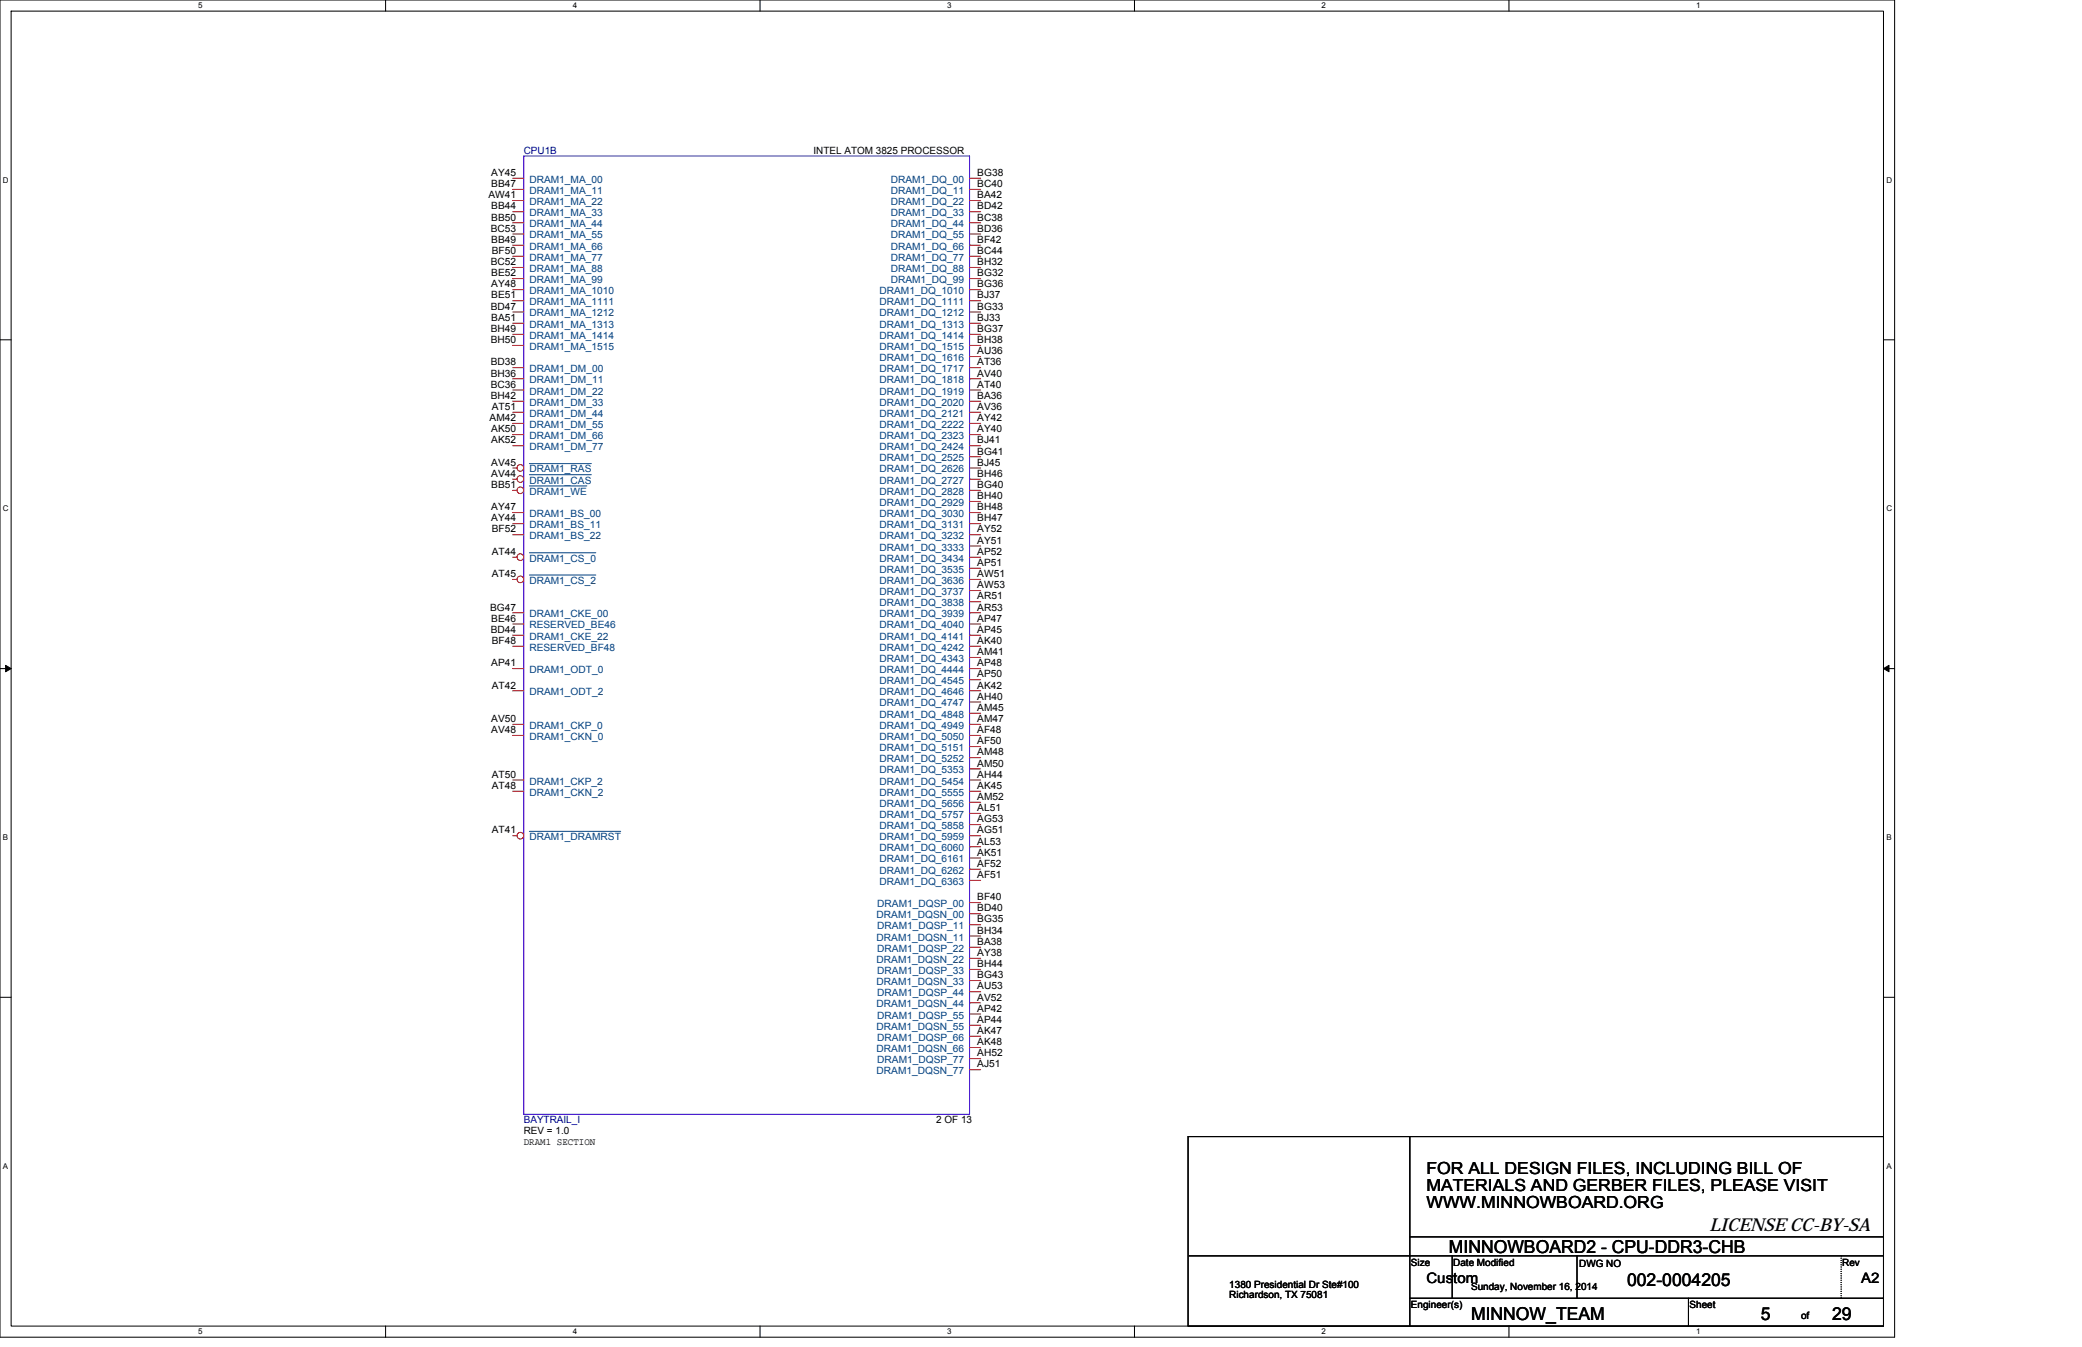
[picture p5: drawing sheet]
<svg xmlns="http://www.w3.org/2000/svg" width="432mm" height="279mm" viewBox="0 0 432 279" stroke-linecap="round" stroke-linejoin="round" font-family="sans-serif">
<defs><g id="words">
<g font-size="3.7">
<text x="354.6" y="255.3">LICENSE CC-BY-SA</text>
<text x="300.5" y="259.9">MINNOWBOARD2 - CPU-DDR3-CHB</text>
<text x="337.5" y="266.8">002-0004205</text>
<text x="305.1" y="273.7">MINNOW_TEAM</text>
<text x="365.2" y="273.7">5</text>
<text x="380" y="273.7">29</text>
</g>
<g font-size="3.5">
<text x="295.8" y="243.5">FOR ALL DESIGN FILES, INCLUDING BILL OF</text>
<text x="295.8" y="247">MATERIALS AND GERBER FILES, PLEASE VISIT</text>
<text x="295.8" y="250.6">WWW.MINNOWBOARD.ORG</text>
</g>
<g font-size="3">
<text x="295.8" y="266.2">Custom</text>
<text x="386" y="266.2">A2</text>
</g>
<g font-size="2.1" fill="#000080">
<text x="108.6" y="31.9">CPU1B</text>
<text x="108.6" y="233">BAYTRAIL_I</text>
</g>
<g font-size="2.1">
<text x="168.7" y="31.9">INTEL ATOM 3825 PROCESSOR</text>
<text x="101.3" y="41.1">AW41</text>
<text x="101.9" y="38.8">BB47</text>
<text x="101.9" y="36.5">AY45</text>
<text x="202.7" y="41.1">BA42</text>
<text x="202.7" y="38.8">BC40</text>
<text x="202.7" y="36.5">BG38</text>
<text x="101.9" y="45.7">BB50</text>
<text x="101.9" y="43.4">BB44</text>
<text x="202.7" y="45.7">BC38</text>
<text x="202.7" y="43.4">BD42</text>
<text x="101.8" y="48">BC53</text>
<text x="101.9" y="50.4">BB49</text>
<text x="102" y="52.7">BF50</text>
<text x="202.7" y="52.7">BC44</text>
<text x="202.7" y="50.4">BF42</text>
<text x="202.7" y="48">BD36</text>
<text x="101.8" y="55">BC52</text>
<text x="101.9" y="59.6">AY48</text>
<text x="101.9" y="57.3">BE52</text>
<text x="202.7" y="59.6">BG36</text>
<text x="202.7" y="57.3">BG32</text>
<text x="202.7" y="55">BH32</text>
<text x="101.8" y="64.2">BD47</text>
<text x="101.9" y="61.9">BE51</text>
<text x="202.7" y="64.2">BG33</text>
<text x="202.7" y="61.9">BJ37</text>
<text x="101.8" y="71.2">BH50</text>
<text x="101.8" y="68.9">BH49</text>
<text x="101.9" y="66.5">BA51</text>
<text x="202.7" y="71.2">BH38</text>
<text x="202.7" y="68.9">BG37</text>
<text x="202.7" y="66.5">BJ33</text>
<text x="101.8" y="75.8">BD38</text>
<text x="202.7" y="75.8">AT36</text>
<text x="202.7" y="73.5">AU36</text>
<text x="101.8" y="82.7">BH42</text>
<text x="101.8" y="80.4">BC36</text>
<text x="101.8" y="78.1">BH36</text>
<text x="202.7" y="82.7">BA36</text>
<text x="202.7" y="80.4">AT40</text>
<text x="202.7" y="78.1">AV40</text>
<text x="101.5" y="87.3">AM42</text>
<text x="101.9" y="89.7">AK50</text>
<text x="102" y="85">AT51</text>
<text x="202.7" y="89.7">AY40</text>
<text x="202.7" y="87.3">AY42</text>
<text x="202.7" y="85">AV36</text>
<text x="101.9" y="92">AK52</text>
<text x="202.7" y="94.3">BG41</text>
<text x="202.7" y="92">BJ41</text>
<text x="101.9" y="101.2">BB51</text>
<text x="101.9" y="98.9">AV44</text>
<text x="101.9" y="96.6">AV45</text>
<text x="202.7" y="101.2">BG40</text>
<text x="202.7" y="98.9">BH46</text>
<text x="202.7" y="96.6">BJ45</text>
<text x="101.9" y="105.8">AY47</text>
<text x="202.7" y="105.8">BH48</text>
<text x="202.7" y="103.5">BH40</text>
<text x="101.9" y="108.1">AY44</text>
<text x="102" y="110.4">BF52</text>
<text x="202.7" y="112.8">AY51</text>
<text x="202.7" y="110.4">AY52</text>
<text x="202.7" y="108.1">BH47</text>
<text x="102" y="119.7">AT45</text>
<text x="102" y="115.1">AT44</text>
<text x="202.7" y="119.7">AW51</text>
<text x="202.7" y="117.4">AP51</text>
<text x="202.7" y="115.1">AP52</text>
<text x="202.7" y="124.3">AR51</text>
<text x="202.7" y="122">AW53</text>
<text x="101.6" y="126.6">BG47</text>
<text x="101.8" y="131.3">BD44</text>
<text x="101.9" y="128.9">BE46</text>
<text x="202.7" y="131.3">AP45</text>
<text x="202.7" y="128.9">AP47</text>
<text x="202.7" y="126.6">AR53</text>
<text x="102" y="133.6">BF48</text>
<text x="202.7" y="135.9">AM41</text>
<text x="202.7" y="133.6">AK40</text>
<text x="101.9" y="138.2">AP41</text>
<text x="102" y="142.8">AT42</text>
<text x="202.7" y="142.8">AK42</text>
<text x="202.7" y="140.5">AP50</text>
<text x="202.7" y="138.2">AP48</text>
<text x="101.9" y="149.8">AV50</text>
<text x="202.7" y="149.8">AM47</text>
<text x="202.7" y="147.4">AM45</text>
<text x="202.7" y="145.1">AH40</text>
<text x="101.9" y="152.1">AV48</text>
<text x="202.7" y="154.4">AF50</text>
<text x="202.7" y="152.1">AF48</text>
<text x="102" y="161.3">AT50</text>
<text x="202.7" y="161.3">AH44</text>
<text x="202.7" y="159">AM50</text>
<text x="202.7" y="156.7">AM48</text>
<text x="102" y="163.6">AT48</text>
<text x="202.7" y="165.9">AM52</text>
<text x="202.7" y="163.6">AK45</text>
<text x="102" y="172.9">AT41</text>
<text x="202.7" y="172.9">AG51</text>
<text x="202.7" y="170.6">AG53</text>
<text x="202.7" y="168.2">AL51</text>
<text x="202.7" y="179.8">AF52</text>
<text x="202.7" y="177.5">AK51</text>
<text x="202.7" y="175.2">AL53</text>
<text x="202.7" y="182.1">AF51</text>
<text x="202.7" y="191.3">BG35</text>
<text x="202.7" y="186.7">BF40</text>
<text x="202.7" y="189">BD40</text>
<text x="202.7" y="196">BA38</text>
<text x="202.7" y="193.7">BH34</text>
<text x="202.7" y="200.6">BH44</text>
<text x="202.7" y="202.9">BG43</text>
<text x="202.7" y="198.3">AY38</text>
<text x="202.7" y="209.8">AP42</text>
<text x="202.7" y="205.2">AU53</text>
<text x="202.7" y="207.5">AV52</text>
<text x="202.7" y="214.5">AK47</text>
<text x="202.7" y="212.2">AP44</text>
<text x="202.7" y="219.1">AH52</text>
<text x="202.7" y="221.4">AJ51</text>
<text x="202.7" y="216.8">AK48</text>
<text x="194.2" y="233">2 OF 13</text>
<text x="108.6" y="237.4">DRAM1 SECTION</text>
<text x="108.6" y="235.3">REV = 1.0</text>
<text x="292.6" y="262.6">Size</text>
<text x="301.4" y="262.6">Date Modified</text>
<text x="327.5" y="262.8">DWG NO</text>
<text x="382.1" y="262.6">Rev</text>
<text x="255" y="267.2">1380 Presidential Dr Ste#100</text>
<text x="255" y="269.3">Richardson, TX 75081</text>
<text x="305.1" y="267.7">Sunday, November 16, 2014</text>
<text x="292.6" y="271.4">Engineer(s)</text>
<text x="350.4" y="271.4">Sheet</text>
<text x="373.5" y="273.7">of</text>
</g>
<g font-size="2.1" fill="#004080">
<text x="109.8" y="40.2">DRAM1_MA_11</text>
<text x="109.8" y="37.9">DRAM1_MA_00</text>
<text x="184.7" y="40.2">DRAM1_DQ_11</text>
<text x="184.7" y="37.9">DRAM1_DQ_00</text>
<text x="109.8" y="47.2">DRAM1_MA_44</text>
<text x="109.8" y="44.9">DRAM1_MA_33</text>
<text x="109.8" y="42.5">DRAM1_MA_22</text>
<text x="184.7" y="47.2">DRAM1_DQ_44</text>
<text x="184.7" y="44.9">DRAM1_DQ_33</text>
<text x="184.7" y="42.5">DRAM1_DQ_22</text>
<text x="109.8" y="51.8">DRAM1_MA_66</text>
<text x="109.8" y="49.5">DRAM1_MA_55</text>
<text x="184.7" y="51.8">DRAM1_DQ_66</text>
<text x="184.7" y="49.5">DRAM1_DQ_55</text>
<text x="109.8" y="58.7">DRAM1_MA_99</text>
<text x="109.8" y="56.4">DRAM1_MA_88</text>
<text x="109.8" y="54.1">DRAM1_MA_77</text>
<text x="184.7" y="58.7">DRAM1_DQ_99</text>
<text x="184.7" y="56.4">DRAM1_DQ_88</text>
<text x="184.7" y="54.1">DRAM1_DQ_77</text>
<text x="109.8" y="65.6">DRAM1_MA_1212</text>
<text x="109.8" y="63.3">DRAM1_MA_1111</text>
<text x="109.8" y="61">DRAM1_MA_1010</text>
<text x="182.4" y="65.6">DRAM1_DQ_1212</text>
<text x="182.4" y="63.3">DRAM1_DQ_1111</text>
<text x="182.4" y="61">DRAM1_DQ_1010</text>
<text x="109.8" y="70.3">DRAM1_MA_1414</text>
<text x="109.8" y="68">DRAM1_MA_1313</text>
<text x="182.4" y="70.3">DRAM1_DQ_1414</text>
<text x="182.4" y="68">DRAM1_DQ_1313</text>
<text x="109.8" y="77.2">DRAM1_DM_00</text>
<text x="109.8" y="72.6">DRAM1_MA_1515</text>
<text x="182.4" y="77.2">DRAM1_DQ_1717</text>
<text x="182.4" y="74.9">DRAM1_DQ_1616</text>
<text x="182.4" y="72.6">DRAM1_DQ_1515</text>
<text x="109.8" y="81.8">DRAM1_DM_22</text>
<text x="109.8" y="79.5">DRAM1_DM_11</text>
<text x="182.4" y="81.8">DRAM1_DQ_1919</text>
<text x="182.4" y="79.5">DRAM1_DQ_1818</text>
<text x="109.8" y="88.8">DRAM1_DM_55</text>
<text x="109.8" y="86.4">DRAM1_DM_44</text>
<text x="109.8" y="84.1">DRAM1_DM_33</text>
<text x="182.4" y="88.8">DRAM1_DQ_2222</text>
<text x="182.4" y="86.4">DRAM1_DQ_2121</text>
<text x="182.4" y="84.1">DRAM1_DQ_2020</text>
<text x="109.8" y="93.4">DRAM1_DM_77</text>
<text x="109.8" y="91.1">DRAM1_DM_66</text>
<text x="182.4" y="95.7">DRAM1_DQ_2525</text>
<text x="182.4" y="93.4">DRAM1_DQ_2424</text>
<text x="182.4" y="91.1">DRAM1_DQ_2323</text>
<text x="109.8" y="100.3">DRAM1_CAS</text>
<text x="109.8" y="98">DRAM1_RAS</text>
<text x="182.4" y="100.3">DRAM1_DQ_2727</text>
<text x="182.4" y="98">DRAM1_DQ_2626</text>
<text x="109.8" y="107.3">DRAM1_BS_00</text>
<text x="109.8" y="102.6">DRAM1_WE</text>
<text x="182.4" y="107.3">DRAM1_DQ_3030</text>
<text x="182.4" y="104.9">DRAM1_DQ_2929</text>
<text x="182.4" y="102.6">DRAM1_DQ_2828</text>
<text x="109.8" y="111.9">DRAM1_BS_22</text>
<text x="109.8" y="109.6">DRAM1_BS_11</text>
<text x="182.4" y="111.9">DRAM1_DQ_3232</text>
<text x="182.4" y="109.6">DRAM1_DQ_3131</text>
<text x="109.8" y="116.5">DRAM1_CS_0</text>
<text x="182.4" y="118.8">DRAM1_DQ_3535</text>
<text x="182.4" y="116.5">DRAM1_DQ_3434</text>
<text x="182.4" y="114.2">DRAM1_DQ_3333</text>
<text x="109.8" y="121.1">DRAM1_CS_2</text>
<text x="182.4" y="125.8">DRAM1_DQ_3838</text>
<text x="182.4" y="123.4">DRAM1_DQ_3737</text>
<text x="182.4" y="121.1">DRAM1_DQ_3636</text>
<text x="109.8" y="128.1">DRAM1_CKE_00</text>
<text x="109.8" y="130.4">RESERVED_BE46</text>
<text x="182.4" y="130.4">DRAM1_DQ_4040</text>
<text x="182.4" y="128.1">DRAM1_DQ_3939</text>
<text x="109.8" y="132.7">DRAM1_CKE_22</text>
<text x="109.8" y="135">RESERVED_BF48</text>
<text x="182.4" y="137.3">DRAM1_DQ_4343</text>
<text x="182.4" y="135">DRAM1_DQ_4242</text>
<text x="182.4" y="132.7">DRAM1_DQ_4141</text>
<text x="109.8" y="139.6">DRAM1_ODT_0</text>
<text x="182.4" y="141.9">DRAM1_DQ_4545</text>
<text x="182.4" y="139.6">DRAM1_DQ_4444</text>
<text x="109.8" y="144.2">DRAM1_ODT_2</text>
<text x="182.4" y="148.9">DRAM1_DQ_4848</text>
<text x="182.4" y="146.5">DRAM1_DQ_4747</text>
<text x="182.4" y="144.2">DRAM1_DQ_4646</text>
<text x="109.8" y="153.5">DRAM1_CKN_0</text>
<text x="109.8" y="151.2">DRAM1_CKP_0</text>
<text x="182.4" y="155.8">DRAM1_DQ_5151</text>
<text x="182.4" y="153.5">DRAM1_DQ_5050</text>
<text x="182.4" y="151.2">DRAM1_DQ_4949</text>
<text x="182.4" y="160.4">DRAM1_DQ_5353</text>
<text x="182.4" y="158.1">DRAM1_DQ_5252</text>
<text x="109.8" y="165">DRAM1_CKN_2</text>
<text x="109.8" y="162.7">DRAM1_CKP_2</text>
<text x="182.4" y="167.3">DRAM1_DQ_5656</text>
<text x="182.4" y="165">DRAM1_DQ_5555</text>
<text x="182.4" y="162.7">DRAM1_DQ_5454</text>
<text x="182.4" y="172">DRAM1_DQ_5858</text>
<text x="182.4" y="169.7">DRAM1_DQ_5757</text>
<text x="109.8" y="174.3">DRAM1_DRAMRST</text>
<text x="182.4" y="178.9">DRAM1_DQ_6161</text>
<text x="182.4" y="176.6">DRAM1_DQ_6060</text>
<text x="182.4" y="174.3">DRAM1_DQ_5959</text>
<text x="182.4" y="183.5">DRAM1_DQ_6363</text>
<text x="182.4" y="181.2">DRAM1_DQ_6262</text>
<text x="181.8" y="190.5">DRAM1_DQSN_00</text>
<text x="181.9" y="188.2">DRAM1_DQSP_00</text>
<text x="181.8" y="195.1">DRAM1_DQSN_11</text>
<text x="181.9" y="197.4">DRAM1_DQSP_22</text>
<text x="181.9" y="192.8">DRAM1_DQSP_11</text>
<text x="181.8" y="199.7">DRAM1_DQSN_22</text>
<text x="181.9" y="202">DRAM1_DQSP_33</text>
<text x="181.8" y="209">DRAM1_DQSN_44</text>
<text x="181.8" y="204.3">DRAM1_DQSN_33</text>
<text x="181.9" y="206.7">DRAM1_DQSP_44</text>
<text x="181.8" y="213.6">DRAM1_DQSN_55</text>
<text x="181.9" y="215.9">DRAM1_DQSP_66</text>
<text x="181.9" y="211.3">DRAM1_DQSP_55</text>
<text x="181.8" y="218.2">DRAM1_DQSN_66</text>
<text x="181.9" y="220.5">DRAM1_DQSP_77</text>
<text x="181.8" y="222.8">DRAM1_DQSN_77</text>
</g>
<g font-size="1.6">
<text x="41.1" y="1.7">5</text>
<text x="118.8" y="1.7">4</text>
<text x="196.4" y="1.7">3</text>
<text x="274.1" y="1.7">2</text>
<text x="351.8" y="1.7">1</text>
<text x=".6" y="37.9">D</text>
<text x="391.2" y="37.9">D</text>
<text x=".6" y="106">C</text>
<text x="391.2" y="106">C</text>
<text x=".6" y="174.2">B</text>
<text x="391.2" y="174.2">B</text>
<text x=".6" y="242.4">A</text>
<text x="391.2" y="242.4">A</text>
<text x="41.1" y="276.8">5</text>
<text x="118.8" y="276.8">4</text>
<text x="196.4" y="276.8">3</text>
<text x="274.1" y="276.8">2</text>
<text x="351.8" y="276.8">1</text>
</g>
</g></defs>
<path d="M0 0h392.9v277.4h-392.9zM2.3 2.3h388.3v272.8h-388.3z" fill="none" stroke="#000" stroke-width=".21"/>
<g fill="#fff">
<path d="M41.1 .3h.9v1.8h-.9z"/>
<path d="M41.1 275.3h.9v1.9h-.9z"/>
</g>
<path d="M80 0v2.3M80 275.1v2.3" fill="none" stroke="#000" stroke-width=".21"/>
<g fill="#fff">
<path d="M118.8 .3h.9v1.8h-.9z"/>
<path d="M118.8 275.3h.9v1.9h-.9z"/>
</g>
<path d="M157.6 0v2.3M157.6 275.1v2.3" fill="none" stroke="#000" stroke-width=".21"/>
<g fill="#fff">
<path d="M196.4 .3h1v1.8h-1z"/>
<path d="M196.4 275.3h1v1.9h-1z"/>
</g>
<path d="M235.3 0v2.3M235.3 275.1v2.3" fill="none" stroke="#000" stroke-width=".21"/>
<g fill="#fff">
<path d="M274.1 .3h.9v1.8h-.9z"/>
<path d="M274.1 275.3h.9v1.9h-.9z"/>
</g>
<path d="M312.9 0v2.3M312.9 275.1v2.3" fill="none" stroke="#000" stroke-width=".21"/>
<g fill="#fff">
<path d="M351.8 .3h.9v1.8h-.9z"/>
<path d="M351.8 275.3h.9v1.9h-.9z"/>
<path d="M.6 36.4h1.2v1.8h-1.2z"/>
<path d="M391.2 36.4h1.2v1.8h-1.2z"/>
<path d="M.6 104.6h1.2v1.8h-1.2z"/>
<path d="M391.2 104.6h1.2v1.8h-1.2z"/>
</g>
<path d="M0 70.5h2.3M390.6 70.5h2.3" fill="none" stroke="#000" stroke-width=".21"/>
<g fill="#fff">
<path d="M.6 172.8h1.1v1.8h-1.1z"/>
<path d="M391.2 172.8h1.1v1.8h-1.1z"/>
</g>
<path d="M0 138.7h2.3M390.6 138.7h2.3" fill="none" stroke="#000" stroke-width=".21"/>
<path d="M1.2 138l1.1 .7-1.1 .6zM390.6 138.7l1.2-.7v1.3z" fill="#000" stroke="#000" stroke-width=".21"/>
<g fill="#fff">
<path d="M.6 240.9h1.1v1.9h-1.1z"/>
<path d="M391.2 240.9h1.1v1.9h-1.1z"/>
</g>
<path d="M0 206.9h2.3M390.6 206.9h2.3M246.4 235.8h144.2v39.3h-144.2zM292.4 235.8v39.3M292.4 256.6h98.2M246.6 260.5h144M292.4 269.3h98.2M301.2 260.5v8.8M327.1 260.5v8.8M350.2 269.3v5.8" fill="none" stroke="#000" stroke-width=".21"/>
<path d="M381.8 260.5v8.8M381.8 269.3h.1" fill="none" stroke="#000" stroke-width=".21" stroke-dasharray="0 .4"/>
<path d="M108.6 32.4h92.5v198.7h-92.5z" fill="none" stroke="#00f" stroke-width=".21"/>
<path d="M106.3 138.7h2.3M106.3 152.5h2.3M106.3 150.2h2.3" fill="none" stroke="#f00" stroke-width=".21"/>
<circle cx="107.9" cy="173.3" r=".69" fill="#fff" stroke="#f00" stroke-width=".21"/>
<g fill="none" stroke="#f00" stroke-width=".21">
<path d="M201.1 39.3h2.3M201.1 37h2.3M201.1 57.8h2.3M201.1 55.5h2.3M201.1 53.1h2.3M201.1 50.8h2.3M201.1 48.5h2.3M201.1 46.2h2.3M201.1 43.9h2.3M201.1 41.6h2.3M201.1 78.6h2.3M201.1 76.3h2.3"/>
<path d="M201.1 74h2.3M201.1 71.6h2.3M201.1 69.3h2.3M201.1 67h2.3M201.1 64.7h2.3M201.1 62.4h2.3M201.1 60.1h2.3M201.1 99.4h2.3M201.1 97.1h2.3M201.1 94.8h2.3M201.1 92.5h2.3M201.1 90.1h2.3"/>
<path d="M201.1 87.8h2.3M201.1 85.5h2.3M201.1 83.2h2.3M201.1 80.9h2.3M201.1 117.9h2.3M201.1 115.6h2.3M201.1 113.3h2.3M201.1 110.9h2.3M201.1 108.6h2.3M201.1 106.3h2.3M201.1 104h2.3M201.1 101.7h2.3"/>
<path d="M106.3 131.7h2.3M106.3 127.1h2.3M201.1 138.7h2.3M201.1 136.4h2.3M201.1 134h2.3M201.1 131.7h2.3M201.1 129.4h2.3M201.1 127.1h2.3M201.1 124.8h2.3M201.1 122.5h2.3M201.1 120.2h2.3M106.3 143.3h2.3"/>
<path d="M201.1 159.5h2.3M201.1 157.2h2.3M201.1 154.9h2.3M201.1 152.5h2.3M201.1 150.2h2.3M201.1 147.9h2.3M201.1 145.6h2.3M201.1 143.3h2.3M201.1 141h2.3M106.3 173.4h.9M106.3 164.1h2.3M106.3 161.8h2.3"/>
<path d="M201.1 178h2.3M201.1 175.7h2.3M201.1 173.4h2.3M201.1 171h2.3M201.1 168.7h2.3M201.1 166.4h2.3M201.1 164.1h2.3M201.1 161.8h2.3M201.1 198.8h2.3M201.1 196.5h2.3M201.1 194.2h2.3M201.1 191.8h2.3"/>
<path d="M201.1 189.5h2.3M201.1 187.2h2.3M201.1 182.6h2.3M201.1 180.3h2.3M201.1 219.6h2.3M201.1 217.3h2.3M201.1 214.9h2.3M201.1 212.6h2.3M201.1 210.3h2.3M201.1 208h2.3M201.1 205.7h2.3M201.1 203.4h2.3"/>
<path d="M201.1 201.1h2.3M201.1 221.9h2.3"/>
</g>
<path d="M109.8 172.4h18.9" fill="none" stroke="#004080" stroke-width=".21"/>
<circle cx="107.9" cy="120.2" r=".69" fill="#fff" stroke="#f00" stroke-width=".21"/>
<path d="M106.3 120.2h.9" fill="none" stroke="#f00" stroke-width=".21"/>
<path d="M109.8 119.3h13.8" fill="none" stroke="#004080" stroke-width=".21"/>
<circle cx="107.9" cy="115.6" r=".69" fill="#fff" stroke="#f00" stroke-width=".21"/>
<path d="M106.3 115.6h.9M106.3 110.9h2.3M106.3 108.6h2.3M106.3 106.3h2.3" fill="none" stroke="#f00" stroke-width=".21"/>
<path d="M109.8 114.7h13.8" fill="none" stroke="#004080" stroke-width=".21"/>
<circle cx="107.9" cy="101.7" r=".69" fill="#fff" stroke="#f00" stroke-width=".21"/>
<path d="M106.3 101.7h.9" fill="none" stroke="#f00" stroke-width=".21"/>
<path d="M109.8 100.8h11.9" fill="none" stroke="#004080" stroke-width=".21"/>
<circle cx="107.9" cy="99.4" r=".69" fill="#fff" stroke="#f00" stroke-width=".21"/>
<path d="M106.3 99.4h.9" fill="none" stroke="#f00" stroke-width=".21"/>
<path d="M109.8 98.5h12.8" fill="none" stroke="#004080" stroke-width=".21"/>
<circle cx="107.9" cy="97.1" r=".69" fill="#fff" stroke="#f00" stroke-width=".21"/>
<g fill="none" stroke="#f00" stroke-width=".21">
<path d="M106.3 39.3h2.3M106.3 37h2.3M106.3 57.8h2.3M106.3 55.5h2.3M106.3 53.1h2.3M106.3 50.8h2.3M106.3 48.5h2.3M106.3 46.2h2.3M106.3 43.9h2.3M106.3 41.6h2.3M106.3 78.6h2.3M106.3 76.3h2.3"/>
<path d="M106.3 71.6h2.3M106.3 69.3h2.3M106.3 67h2.3M106.3 64.7h2.3M106.3 62.4h2.3M106.3 60.1h2.3M106.3 97.1h.9M106.3 92.5h2.3M106.3 90.1h2.3M106.3 87.8h2.3M106.3 85.5h2.3M106.3 83.2h2.3"/>
<path d="M106.3 80.9h2.3M106.3 134h2.3M106.3 129.4h2.3"/>
</g>
<path d="M109.8 96.2h12.8" fill="none" stroke="#004080" stroke-width=".21"/>
<use href="#words"/>
</svg>
